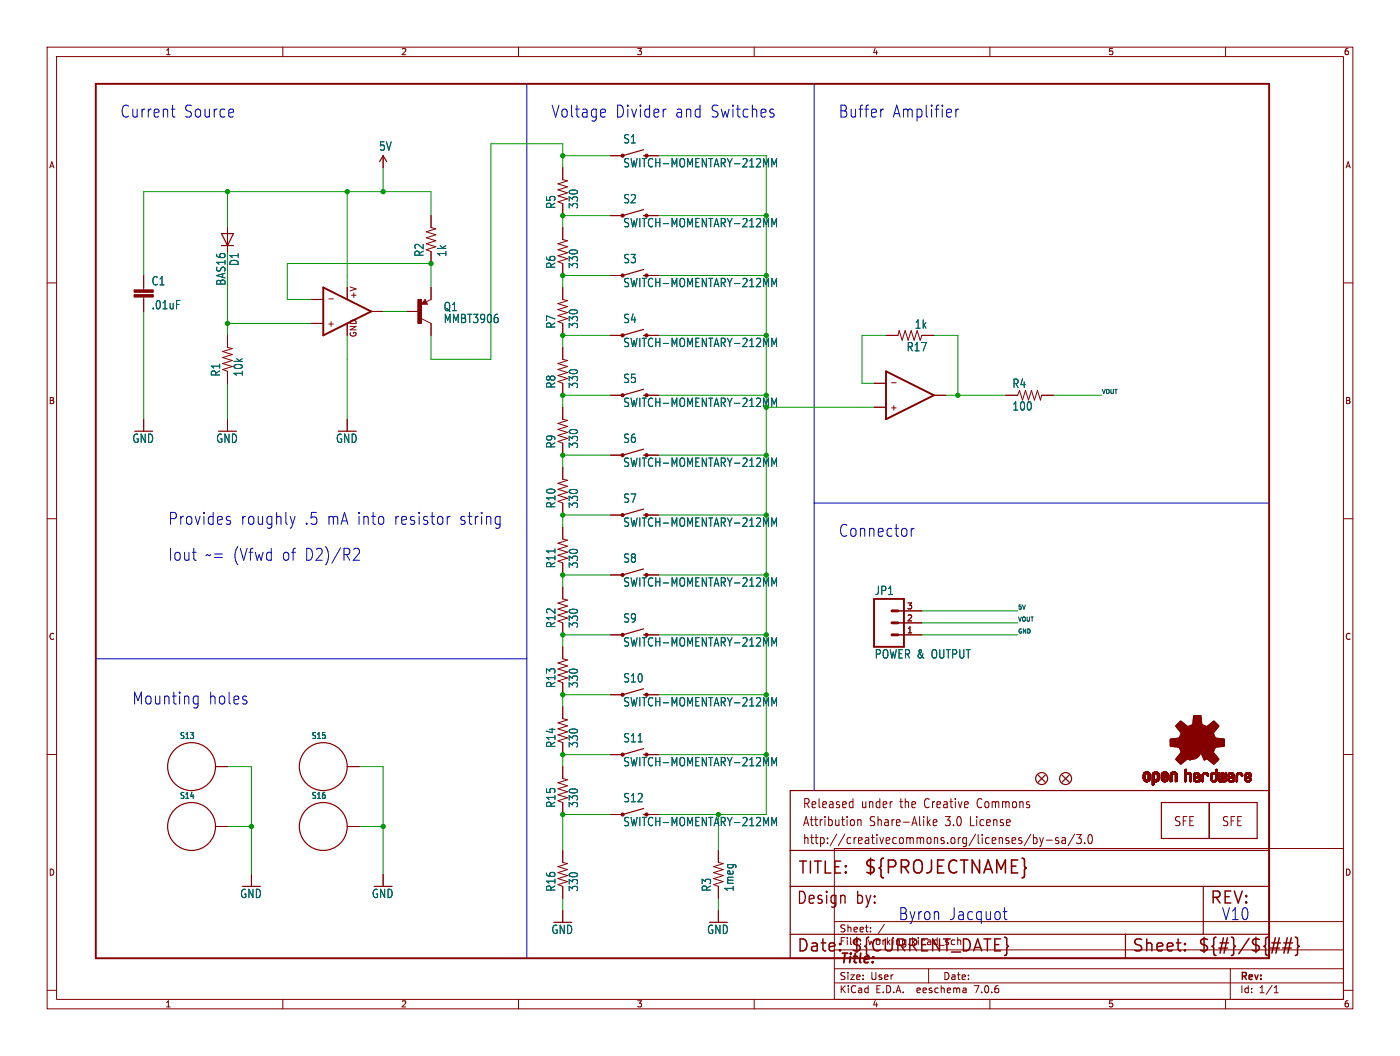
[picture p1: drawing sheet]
<svg xmlns="http://www.w3.org/2000/svg" width="297mm" height="224mm" viewBox="0 0 297 224" stroke-linecap="round" stroke-linejoin="round" font-family="sans-serif">
<defs><g id="words">
<text font-size="3.8" fill="#840000" x="183.1" y="185.7">${PROJECTNAME}</text>
<g font-size="3.5" fill="#0000c2">
<text x="25.4" y="25.2">Current</text>
<text x="38.9" y="25.2">Source</text>
<text x="116.8" y="25.2">Voltage</text>
<text x="130.4" y="25.2">Divider</text>
<text x="143.1" y="25.2">and</text>
<text x="150.6" y="25.2">Switches</text>
<text x="177.8" y="25.2">Buffer</text>
<text x="189.2" y="25.2">Amplifier</text>
<text x="35.6" y="111.5">Provides</text>
<text x="50.9" y="111.5">roughly</text>
<text x="64.5" y="111.5">.5 mA into</text>
<text x="83.5" y="111.5">resistor</text>
<text x="97.4" y="111.5">string</text>
<text x="35.6" y="119.1">Iout</text>
<text x="43.4" y="119.1">~= (Vfwd</text>
<text x="59.7" y="119.1">of D2)/R2</text>
<text x="177.8" y="114.1">Connector</text>
<text x="27.9" y="149.6">Mounting</text>
<text x="44.1" y="149.6">holes</text>
<text x="190.5" y="195.3">Byron</text>
<text x="201.2" y="195.3">Jacquot</text>
<text x="259.1" y="195.3">V10</text>
</g>
<g font-size="3.5" fill="#840000">
<text x="169.2" y="185.7">TITLE:</text>
<text x="168.9" y="192.1">Design</text>
<text x="181.6" y="192.1">by:</text>
<text x="256.5" y="192.1">REV:</text>
<text x="168.9" y="202.2">Date:</text>
<text x="180.3" y="202.2">${CURRENT_DATE}</text>
<text x="240" y="202.2">Sheet:</text>
<text x="254" y="202.2">${#}/${##}</text>
</g>
<text font-size="2.8" fill="#840000" x="178" y="204.8">Title:</text>
<g font-size="2.7" fill="#840000">
<text x="170.2" y="171.7">Released</text>
<text x="182.7" y="171.7">under</text>
<text x="191.1" y="171.7">the</text>
<text x="196.5" y="171.7">Creative</text>
<text x="208" y="171.7">Commons</text>
<text x="170.2" y="175.5">Attribution</text>
<text x="170.2" y="179.3">http://creativecommons.org/licenses/by-sa/3.0</text>
<text x="184.5" y="175.5">Share-Alike</text>
<text x="200.8" y="175.5">3.0</text>
<text x="206.2" y="175.5">License</text>
<text x="248.9" y="175.5">SFE</text>
<text x="259.1" y="175.5">SFE</text>
</g>
<g font-size="2.5" fill="#006464">
<text x="80.3" y="32.1">5V</text>
<text x="132.1" y="30.6">S1</text>
<text x="118" y="44.4" transform="rotate(-90 118 44.4)">R5</text>
<text x="122.8" y="44.4" transform="rotate(-90 122.8 44.4)">330</text>
<text x="132.1" y="43.3">S2</text>
<text x="50.8" y="56.5" transform="rotate(-90 50.8 56.5)">D1</text>
<text x="90.1" y="54.6" transform="rotate(-90 90.1 54.6)">R2</text>
<text x="94.9" y="54.6" transform="rotate(-90 94.9 54.6)">1k</text>
<text x="118" y="57.1" transform="rotate(-90 118 57.1)">R6</text>
<text x="122.8" y="57.1" transform="rotate(-90 122.8 57.1)">330</text>
<text x="132.1" y="56">S3</text>
<text x="32.1" y="60.7">C1</text>
<text x="32.1" y="65.8">.01uF</text>
<text x="48" y="60.7" transform="rotate(-90 48 60.7)">BAS16</text>
<text x="94" y="66.2">Q1</text>
<text x="94" y="68.7">MMBT3906</text>
<text x="118" y="69.8" transform="rotate(-90 118 69.8)">R7</text>
<text x="122.8" y="69.8" transform="rotate(-90 122.8 69.8)">330</text>
<text x="132.1" y="68.7">S4</text>
<text x="194" y="69.9">1k</text>
<text x="192.3" y="74.7">R17</text>
<text x="46.9" y="80" transform="rotate(-90 46.9 80)">R1</text>
<text x="51.7" y="80" transform="rotate(-90 51.7 80)">10k</text>
<text x="118" y="82.5" transform="rotate(-90 118 82.5)">R8</text>
<text x="122.8" y="82.5" transform="rotate(-90 122.8 82.5)">330</text>
<text x="132.1" y="81.4">S5</text>
<text x="214.7" y="82.5">R4</text>
<text x="214.7" y="87.3">100</text>
<text x="28" y="94.1">GND</text>
<text x="45.8" y="94.1">GND</text>
<text x="71.2" y="94.1">GND</text>
<text x="118" y="95.2" transform="rotate(-90 118 95.2)">R9</text>
<text x="122.8" y="95.2" transform="rotate(-90 122.8 95.2)">330</text>
<text x="132.1" y="94.1">S6</text>
<text x="118" y="107.9" transform="rotate(-90 118 107.9)">R10</text>
<text x="122.8" y="107.9" transform="rotate(-90 122.8 107.9)">330</text>
<text x="132.1" y="106.8">S7</text>
<text x="132.1" y="119.5">S8</text>
<text x="118" y="120.6" transform="rotate(-90 118 120.6)">R11</text>
<text x="122.8" y="120.6" transform="rotate(-90 122.8 120.6)">330</text>
<text x="185.5" y="126.4">JP1</text>
<text x="118" y="133.3" transform="rotate(-90 118 133.3)">R12</text>
<text x="122.8" y="133.3" transform="rotate(-90 122.8 133.3)">330</text>
<text x="132.1" y="132.2">S9</text>
<text x="185.5" y="139.8">POWER &amp;</text>
<text x="197.7" y="139.8">OUTPUT</text>
<text x="118" y="146" transform="rotate(-90 118 146)">R13</text>
<text x="122.8" y="146" transform="rotate(-90 122.8 146)">330</text>
<text x="132.1" y="144.9">S10</text>
<text x="118" y="158.7" transform="rotate(-90 118 158.7)">R14</text>
<text x="122.8" y="158.7" transform="rotate(-90 122.8 158.7)">330</text>
<text x="132.1" y="157.6">S11</text>
<text x="118" y="171.4" transform="rotate(-90 118 171.4)">R15</text>
<text x="122.8" y="171.4" transform="rotate(-90 122.8 171.4)">330</text>
<text x="132.1" y="170.3">S12</text>
<text x="50.9" y="190.6">GND</text>
<text x="78.8" y="190.6">GND</text>
<text x="118" y="189.2" transform="rotate(-90 118 189.2)">R16</text>
<text x="122.8" y="189.2" transform="rotate(-90 122.8 189.2)">330</text>
<text x="151" y="189.2" transform="rotate(-90 151 189.2)">R3</text>
<text x="155.8" y="189.2" transform="rotate(-90 155.8 189.2)">1meg</text>
<text x="116.9" y="198.3">GND</text>
<text x="149.9" y="198.3">GND</text>
</g>
<g font-size="2.5" fill="#840000">
<text x="132.1" y="35.7">SWITCH-MOMENTARY-212MM</text>
<text x="132.1" y="48.4">SWITCH-MOMENTARY-212MM</text>
<text x="132.1" y="61.1">SWITCH-MOMENTARY-212MM</text>
<text x="132.1" y="73.8">SWITCH-MOMENTARY-212MM</text>
<text x="132.1" y="99.2">SWITCH-MOMENTARY-212MM</text>
<text x="132.1" y="111.9">SWITCH-MOMENTARY-212MM</text>
<text x="132.1" y="124.6">SWITCH-MOMENTARY-212MM</text>
<text x="132.1" y="137.3">SWITCH-MOMENTARY-212MM</text>
<text x="132.1" y="150">SWITCH-MOMENTARY-212MM</text>
<text x="132.1" y="162.7">SWITCH-MOMENTARY-212MM</text>
<text x="132.1" y="175.4">SWITCH-MOMENTARY-212MM</text>
</g>
<text font-size="2.5" fill="#009600" x="132.1" y="86.5">SWITCH-MOMENTARY-212MM</text>
<g font-size="2.1" fill="#840000">
<text x="178" y="197.9">Sheet:</text>
<text x="178" y="200.6">File:</text>
<text x="184.1" y="200.6">working.kicad_sch</text>
<text x="178" y="208">Size:</text>
<text x="184.7" y="208">User</text>
<text x="200" y="208">Date:</text>
<text x="263" y="208.2">Rev:</text>
<text x="178" y="210.8">KiCad</text>
<text x="185.7" y="210.8">E.D.A.</text>
<text x="194.6" y="210.8">eeschema</text>
<text x="207" y="210.8">7.0.6</text>
<text x="263" y="210.8">Id:</text>
<text x="267.1" y="210.8">1/1</text>
</g>
<g font-size="1.8" fill="#840000">
<text x="35" y="11.9">1</text>
<text x="85" y="11.9">2</text>
<text x="135" y="11.9">3</text>
<text x="185" y="11.9">4</text>
<text x="235" y="11.9">5</text>
<text x="285" y="11.9">6</text>
<text x="10.3" y="35.9">A</text>
<text x="285.3" y="35.9">A</text>
<text x="75.8" y="63.5" transform="rotate(-90 75.8 63.5)">+V</text>
<text x="69.3" y="69.5">+</text>
<text x="75.8" y="71.6" transform="rotate(-90 75.8 71.6)">GND</text>
<text x="10.3" y="85.9">B</text>
<text x="188.7" y="87.3">+</text>
<text x="285.3" y="85.9">B</text>
<text x="10.3" y="135.9">C</text>
<text x="285.3" y="135.9">C</text>
<text x="10.3" y="185.9">D</text>
<text x="285.3" y="185.9">D</text>
<text x="35" y="213.8">1</text>
<text x="85" y="213.8">2</text>
<text x="135" y="213.8">3</text>
<text x="185" y="213.8">4</text>
<text x="235" y="213.8">5</text>
<text x="285" y="213.8">6</text>
</g>
<g font-size="1.8" fill="#a90000">
<text x="192.3" y="131.8">2</text>
<text x="192.3" y="129.3">3</text>
<text x="192.3" y="134.4">1</text>
</g>
<g font-size="1.8" fill="#006464">
<text x="38.1" y="156.9">S13</text>
<text x="66" y="156.9">S15</text>
<text x="38.1" y="169.6">S14</text>
<text x="66" y="169.6">S16</text>
</g>
<g font-size="1.2" fill="#0f0f0f">
<text x="233.7" y="83.6">VOUT</text>
<text x="215.9" y="129.3">5V</text>
<text x="215.9" y="131.8">VOUT</text>
<text x="215.9" y="134.4">GND</text>
</g>
</g></defs>
<g fill="none" stroke="#840000" stroke-width=".21">
<path d="M10 10h277v203.9h-277zM12 12h273v199.9h-273zM60 10v2M110 10v2M160 10v2M210 10v2M260 10v2M81.3 33v2.6M119.4 35.6v2.5l1 .3-2 .6 2 .6-2 .7 2 .6-2 .6 2 .7-2 .6 1 .4v2.5M129.5 33h2.6M10 60h2M30.5 58.4v3.1"/>
<path d="M48.3 48.3v5M91.4 45.7v2.6l1.1 .2-2.1 .6 2.1 .7-2.1 .6 2.1 .7-2.1 .6 2.1 .6-2.1 .7 1 .3v2.6M119.4 48.3v2.5l1 .3-2 .6 2 .6-2 .7 2 .6-2 .6 2 .7-2 .6 1 .4v2.5M129.5 58.4h2.6M129.5 45.7h2.6M285 60h2M30.5 63v3M48.3 71.1v2.6l1 .2-2.1 .6 2.1 .7-2.1 .6 2.1 .7-2.1 .6 2.1 .6-2.1 .7 1.1 .3v2.6M66 63.5h2.6M66 68.6h2.6M69.8 63.4h.9M73.7 61v2.5"/>
<path d="M73.7 68.6v2.5M78.7 66h2.6M86.4 66h2.5M89.4 67.6l2 1v2.5M89.7 64.3l.1 .1M89.8 64.2l.1 .2M89.9 64l.2 .4M90 63.9l.3 .5M90.1 63.7l.4 .7M90.2 63.5l.5 1h-1.3zM91.4 61v2.5l-2 1M119.4 61v2.5l1 .3-2 .6 2 .6-2 .7 2 .6-2 .6 2 .7-2 .6 1 .4v2.5"/>
<path d="M119.4 73.7v2.5l1 .3-2 .6 2 .6-2 .7 2 .6-2 .6 2 .7-2 .6 1 .4v2.5M129.5 71.1h2.6M188 71.1h2.5l.3-1 .6 2 .6-2 .7 2 .6-2 .6 2 .7-2 .6 2 .4-1h2.5M30.5 88.9v2.5M48.3 88.9v2.5M73.7 88.9v2.5M119.4 86.4v2.5l1 .3-2 .6 2 .6-2 .7 2 .6-2 .6 2 .7-2 .6 1 .4v2.5M119.4 99.1v2.5l1 .3-2 .6 2 .6-2 .7 2 .6-2 .6 2 .7-2 .6 1 .4v2.5M129.5 96.5h2.6M129.5 83.8h2.6M185.4 86.4h2.6M185.4 81.3h2.6"/>
<path d="M189.1 81.2h1M198.1 83.8h2.6M213.4 83.8h2.5l.4-1 .6 2 .7-2 .6 2 .6-2 .7 2 .6-2 .6 2 .3-1h2.5M10 110h2M119.4 111.8v2.5l1 .3-2 .6 2 .6-2 .7 2 .6-2 .6 2 .7-2 .6 1 .4v2.5M129.5 109.2h2.6M285 110h2M119.4 124.5v2.5l1 .3-2 .6 2 .6-2 .7 2 .6-2 .6 2 .7-2 .6 1 .4v2.5M119.4 137.2v2.5l1 .3-2 .6 2 .6-2 .7 2 .6-2 .6 2 .7-2 .6 1 .4v2.5M129.5 121.9h2.6M129.5 134.6h2.6M190.5 134.6h5.1"/>
<path d="M190.5 132.1h5.1M190.5 129.5h5.1M10 160h2M119.4 149.9v2.5l1 .3-2 .6 2 .6-2 .7 2 .6-2 .6 2 .7-2 .6 1 .4v2.5M129.5 147.3h2.6M285 160h2M45.7 162.6h2.6M45.7 175.3h2.6M73.7 162.6h2.5M73.7 175.3h2.5M119.4 162.6v2.5l1 .3-2 .6 2 .6-2 .7 2 .6-2 .6 2 .7-2 .6 1 .4v2.5M129.5 160h2.6"/>
<path d="M129.5 172.7h2.6M177 179.9h108v32h-108zM180.5 170l.4 .1M180.9 169.3v2M180.9 171.2l-.4 .1M181.2 174v.9M182 173.8v1.3M182 174l.2-.2 .4 .1 .1 1.2M196.9 174.4l.5 .7M197.4 173.8l-.7 .7M198 174.4l.8-.1-.1-.4-.5-.1-.2 .3 .1 .9h.6M218.7 176.9l-1.4 2.5"/>
<path d="M219.2 177v1.9M219.2 177.7l.5-.1 .3 .4-.1 .8h-.7M220.6 177.6l.4 1.3M221 178.9l-.4 .6M221.3 177.6l-.3 1.3M222 178.2h1.2M224.5 177.7l-.3-.1-.3 .3 .1 .3 .5 .1v.5h-.6M225.3 177.7h.7v1.2M226 178.1l-.5 .1a.4 .4 0 0 0-.3 .3 .4 .4 0 0 0 .3 .4l.5-.1M228 176.9l-1.4 2.5M228.4 177h1l-.6 .7 .5 .2v.8l-.2 .2h-.5l-.2-.2M230.1 178.7v.2"/>
<path d="M231 177.1l.3-.1a1.34 1.34 0 0 1 0 1.9h-.1a1.44 1.44 0 0 1-.2-1.8zM53.3 185.4v2.6M81.3 185.4v2.6M119.4 180.3v2.6l1 .2-2 .7 2 .6-2 .6 2 .7-2 .6 2 .6-2 .7 1 .4v2.5M119.4 193v2.6M152.4 180.3v2.6l1 .2-2 .7 2 .6-2 .6 2 .7-2 .6 2 .6-2 .7 1 .4v2.5M152.4 193v2.6M177 195.4h108M184.7 197.5v.1M184.7 196.7v.1M187.6 196l-1.3 2M10 210h2"/>
<path d="M60 211.9v2M110 211.9v2M160 211.9v2M177 208.4h108M177 205.4h108M177 201.4h108M197 205.4v3M204.9 209.6l.1 .9M205 210.4l-.2 .1M205 209.9h-.2M210 211.9v2M260 211.9v2"/>
<path d="M261 205.4v6.5M270.3 210.5h.9M270.3 209.4l.4-.4v1.5M285 210h2"/>
</g>
<g fill="#840000" stroke="#840000" stroke-width=".21">
<path d="M88.6 63.5h.8v5.1h-.8z"/>
<path d="M242.5 165.1h.4z"/>
<path d="M242.5 165l.4 .1z"/>
<path d="M242.5 165h.4z"/>
<path d="M242.5 164.9l.4 .1z"/>
<path d="M242.5 164.9h.4z"/>
<path d="M242.5 164.8l.4 .1z"/>
<path d="M242.5 164.8h.4z"/>
<path d="M242.5 164.7l.4 .1z"/>
<path d="M242.5 164.7h.4z"/>
<path d="M242.5 164.6l.4 .1z"/>
<path d="M242.5 164.6h.4z"/>
<path d="M242.5 164.5l.4 .1z"/>
<path d="M242.5 164.5h.4z"/>
<path d="M242.5 164.4l.4 .1z"/>
<path d="M242.5 164.4h.4z"/>
<path d="M242.5 164.3l.4 .1z"/>
<path d="M242.6 165.2h.4z"/>
<path d="M242.6 165.1l.3 .1z"/>
<path d="M242.6 165.1h.3z"/>
<path d="M242.6 164.3h.3z"/>
<path d="M242.6 164.3h.4z"/>
<path d="M242.6 165.3h.4z"/>
<path d="M242.6 165.2l.4 .1z"/>
<path d="M242.6 164.2l.4 .1z"/>
<path d="M242.6 164.2h.4z"/>
<path d="M242.6 165.3h.5z"/>
<path d="M242.6 164.1l.4 .1z"/>
<path d="M242.6 164.1h.5z"/>
<path d="M242.6 165.4h.5z"/>
<path d="M242.6 165.3l.5 .1z"/>
<path d="M242.6 165.4h.6z"/>
<path d="M242.6 164.1h.6z"/>
<path d="M242.6 165.4h1.3z"/>
<path d="M242.6 164l1.3 .1z"/>
<path d="M242.6 164h1.3z"/>
<path d="M242.7 165.5h1.2z"/>
<path d="M242.7 165.4l1.2 .1z"/>
<path d="M242.7 164h1.2z"/>
<path d="M242.7 163.9l1.1 .1z"/>
<path d="M242.7 165.5h1.1z"/>
<path d="M242.7 163.9h1.1z"/>
<path d="M242.7 165.5l1.1 .1z"/>
<path d="M242.7 165.6h1.1z"/>
<path d="M242.8 165.6h1z"/>
<path d="M242.8 163.9h1z"/>
<path d="M242.8 163.8l1 .1z"/>
<path d="M242.8 163.8h1z"/>
<path d="M242.8 165.6h.9z"/>
<path d="M242.8 163.8h.9z"/>
<path d="M242.8 165.6l.9 .1z"/>
<path d="M242.8 165.7h.9z"/>
<path d="M242.9 163.8h.8z"/>
<path d="M242.9 165.7h.8z"/>
<path d="M242.9 165.7h.7z"/>
<path d="M242.9 163.7l.7 .1z"/>
<path d="M242.9 163.7h.7z"/>
<path d="M243 165.7h.6z"/>
<path d="M243 163.7h.6z"/>
<path d="M243 165.7l.5 .1z"/>
<path d="M243 163.7h.5z"/>
<path d="M243.1 165.8h.4z"/>
<path d="M243.1 163.7h.4z"/>
<path d="M243.1 165.8h.3z"/>
<path d="M243.1 163.7h.3z"/>
<path d="M243.2 165.8h.2z"/>
<path d="M243.2 163.7h.2z"/>
<path d="M243.3 164.1h.6z"/>
<path d="M243.4 165.4h.5z"/>
<path d="M243.4 164.1h.5z"/>
<path d="M243.4 165.3l.5 .1z"/>
<path d="M243.5 165.3h.5z"/>
<path d="M243.5 164.1h.4z"/>
<path d="M243.5 164.1h.5z"/>
<path d="M243.5 164.1l.5 .1z"/>
<path d="M243.5 164.2h.5z"/>
<path d="M243.6 165.2l.4 .1z"/>
<path d="M243.6 164.2h.4z"/>
<path d="M243.6 165.2h.4z"/>
<path d="M243.6 164.3h.4z"/>
<path d="M243.6 164.2l.4 .1z"/>
<path d="M243.6 165.1l.4 .1z"/>
<path d="M243.6 165.1h.4z"/>
<path d="M243.6 165l.4 .1z"/>
<path d="M243.6 165h.4z"/>
<path d="M243.6 164.9l.4 .1z"/>
<path d="M243.6 164.9h.4z"/>
<path d="M243.6 164.8l.4 .1z"/>
<path d="M243.6 164.8h.4z"/>
<path d="M243.6 164.7l.4 .1z"/>
<path d="M243.6 164.7h.4z"/>
<path d="M243.6 164.6l.4 .1z"/>
<path d="M243.6 164.6h.4z"/>
<path d="M243.6 164.5l.4 .1z"/>
<path d="M243.6 164.5h.4z"/>
<path d="M243.6 164.4l.4 .1z"/>
<path d="M243.6 164.4h.4z"/>
<path d="M243.6 164.3l.4 .1z"/>
<path d="M244.5 166.4h.2z"/>
<path d="M244.5 166.4h.3z"/>
<path d="M244.5 166.3l.3 .1z"/>
<path d="M244.5 166.3h.3z"/>
<path d="M244.5 166.2l.3 .1z"/>
<path d="M244.5 166.2h.3z"/>
<path d="M244.5 166.1l.3 .1z"/>
<path d="M244.5 166.1h.3z"/>
<path d="M244.5 166l.3 .1z"/>
<path d="M244.5 166h.3z"/>
<path d="M244.5 165.9l.3 .1z"/>
<path d="M244.5 165.9h.3z"/>
<path d="M244.5 165.8l.3 .1z"/>
<path d="M244.5 165.8h.3z"/>
<path d="M244.5 165.8h.4z"/>
<path d="M244.5 165.7l.4 .1z"/>
<path d="M244.5 165.7h1z"/>
<path d="M244.5 165.7h1.1z"/>
<path d="M244.5 165.6l1.1 .1z"/>
<path d="M244.5 165.6h1.2z"/>
<path d="M244.5 165.5l1.3 .1z"/>
<path d="M244.5 165.5h1.3z"/>
<path d="M244.5 165.4l1.3 .1z"/>
<path d="M244.5 165.4h1.3z"/>
<path d="M244.5 165.4h.6z"/>
<path d="M244.5 165.4h.5z"/>
<path d="M244.5 165.3l.5 .1z"/>
<path d="M244.5 165.3h.5z"/>
<path d="M244.5 165.3h.4z"/>
<path d="M244.5 165.2l.4 .1z"/>
<path d="M244.5 165.2h.4z"/>
<path d="M244.5 165.2h.3z"/>
<path d="M244.5 165.1l.3 .1z"/>
<path d="M244.5 165.1h.3z"/>
<path d="M244.5 165l.3 .1z"/>
<path d="M244.5 165h.3z"/>
<path d="M244.5 164.9l.3 .1z"/>
<path d="M244.5 164.9h.3z"/>
<path d="M244.5 164.8l.3 .1z"/>
<path d="M244.5 164.8h.3z"/>
<path d="M244.5 164.7l.3 .1z"/>
<path d="M244.5 164.7h.3z"/>
<path d="M244.5 164.6l.3 .1z"/>
<path d="M244.5 164.6h.3z"/>
<path d="M244.5 164.5l.3 .1z"/>
<path d="M244.5 164.5h.3z"/>
<path d="M244.5 164.4l.3 .1z"/>
<path d="M244.5 164.4h.3z"/>
<path d="M244.5 164.3l.3 .1z"/>
<path d="M244.5 164.3h.3z"/>
<path d="M244.5 164.3h.4z"/>
<path d="M244.5 164.2l.4 .1z"/>
<path d="M244.5 166.5h.1z"/>
<path d="M244.5 166.4l.1 .1z"/>
<path d="M244.5 164.2h.4z"/>
<path d="M244.5 164.1l.5 .1z"/>
<path d="M244.5 164.1h.5z"/>
<path d="M244.5 164.1h.6z"/>
<path d="M244.5 164l1.3 .1z"/>
<path d="M244.5 164h1.3z"/>
<path d="M244.6 164h1.2z"/>
<path d="M244.6 163.9l1.2 .1z"/>
<path d="M244.6 163.9h1.2z"/>
<path d="M244.6 163.9h1.1z"/>
<path d="M244.7 163.9h1z"/>
<path d="M244.7 163.8l1 .1z"/>
<path d="M244.7 163.8h1z"/>
<path d="M244.7 163.8h.9z"/>
<path d="M244.8 163.8h.8z"/>
<path d="M244.8 163.7l.7 .1z"/>
<path d="M244.8 163.7h.7z"/>
<path d="M244.9 163.7h.6z"/>
<path d="M244.9 165.7l.5 .1z"/>
<path d="M244.9 163.7h.5z"/>
<path d="M245 165.8h.4z"/>
<path d="M245 163.7h.4z"/>
<path d="M245 163.7h.3z"/>
<path d="M245.1 165.8h.2z"/>
<path d="M245.1 163.7h.2z"/>
<path d="M245.2 164.1h.6z"/>
<path d="M245.3 165.4h.5z"/>
<path d="M245.3 165.4h.6z"/>
<path d="M245.3 164.1h.6z"/>
<path d="M245.4 165.3l.5 .1z"/>
<path d="M245.4 164.1h.5z"/>
<path d="M245.4 165.3h.5z"/>
<path d="M245.4 164.1l.5 .1z"/>
<path d="M245.4 164.2h.5z"/>
<path d="M245.5 165.3h.4z"/>
<path d="M245.5 165.2l.4 .1z"/>
<path d="M245.5 164.2h.4z"/>
<path d="M245.5 165.2h.4z"/>
<path d="M245.5 164.3h.4z"/>
<path d="M245.5 164.2l.4 .1z"/>
<path d="M245.5 165.1l.4 .1z"/>
<path d="M245.5 165.1h.4z"/>
<path d="M245.5 164.4h.4z"/>
<path d="M245.5 164.3l.4 .1z"/>
<path d="M245.5 165l.4 .1z"/>
<path d="M245.5 165h.4z"/>
<path d="M245.5 164.9l.4 .1z"/>
<path d="M245.5 164.9h.4z"/>
<path d="M245.5 164.8l.4 .1z"/>
<path d="M245.5 164.8h.4z"/>
<path d="M245.5 164.7l.4 .1z"/>
<path d="M245.5 164.7h.4z"/>
<path d="M245.5 164.6l.4 .1z"/>
<path d="M245.5 164.6h.4z"/>
<path d="M245.5 164.5l.4 .1z"/>
<path d="M245.5 164.5h.4z"/>
<path d="M245.5 164.4l.4 .1z"/>
<path d="M246.4 165.2h.4z"/>
<path d="M246.4 165.1l.4 .1z"/>
<path d="M246.4 165.1h.4z"/>
<path d="M246.4 165l.4 .1z"/>
<path d="M246.4 165h.5z"/>
<path d="M246.4 165h.6z"/>
<path d="M246.4 164.9l.7 .1z"/>
<path d="M246.4 164.9h.7z"/>
<path d="M246.4 164.9h.8z"/>
<path d="M246.4 164.9h.9z"/>
<path d="M246.4 164.8l.9 .1z"/>
<path d="M246.4 164.8h.9z"/>
<path d="M246.4 164.8h1z"/>
<path d="M246.4 164.8h1.1z"/>
<path d="M246.4 164.7l1.1 .1z"/>
<path d="M246.4 164.7h1.1z"/>
<path d="M246.4 164.7h1.2z"/>
<path d="M246.4 164.7h1.3z"/>
<path d="M246.4 164.6l1.3 .1z"/>
<path d="M246.4 164.6h1.3z"/>
<path d="M246.4 164.6h1.4z"/>
<path d="M246.4 164.6h.4z"/>
<path d="M246.4 164.6h.3z"/>
<path d="M246.4 164.5l.3 .1z"/>
<path d="M246.4 164.5h.3z"/>
<path d="M246.4 164.4l.3 .1z"/>
<path d="M246.4 164.4h.3z"/>
<path d="M246.4 164.4h.4z"/>
<path d="M246.4 164.3l.4 .1z"/>
<path d="M246.4 164.3h.4z"/>
<path d="M246.4 164.2l.4 .1z"/>
<path d="M246.4 165.3h.5z"/>
<path d="M246.4 165.3h.4z"/>
<path d="M246.4 165.2l.4 .1z"/>
<path d="M246.4 164.2h.4z"/>
<path d="M246.4 164.2h.5z"/>
<path d="M246.4 164.1l.5 .1z"/>
<path d="M246.4 164.1h.5z"/>
<path d="M246.4 165.3l.5 .1z"/>
<path d="M246.4 165.4h.6z"/>
<path d="M246.4 164.1h.6z"/>
<path d="M246.4 165.4h1.3z"/>
<path d="M246.5 165.4h1.2z"/>
<path d="M246.5 164l1.2 .1z"/>
<path d="M246.5 164h1.2z"/>
<path d="M246.5 165.5h1.2z"/>
<path d="M246.5 165.4l1.2 .1z"/>
<path d="M246.5 165.5h1.1z"/>
<path d="M246.5 163.9l1.2 .1z"/>
<path d="M246.5 165.5l1.1 .1z"/>
<path d="M246.5 163.9h1.2z"/>
<path d="M246.6 165.6h1z"/>
<path d="M246.6 163.9h1z"/>
<path d="M246.6 163.8l1 .1z"/>
<path d="M246.6 163.8h1z"/>
<path d="M246.6 165.6l.9 .1z"/>
<path d="M246.7 163.8h.9z"/>
<path d="M246.7 165.7h.8z"/>
<path d="M246.7 163.8h.8z"/>
<path d="M246.7 163.7l.8 .1z"/>
<path d="M246.7 163.7h.7z"/>
<path d="M246.8 165.7h.6z"/>
<path d="M246.8 163.7h.6z"/>
<path d="M246.8 165.7l.6 .1z"/>
<path d="M246.8 164.6h1z"/>
<path d="M246.9 164.6h.9z"/>
<path d="M246.9 163.7h.4z"/>
<path d="M246.9 165.8h.4z"/>
<path d="M246.9 165.8h.3z"/>
<path d="M247 165.8h.2z"/>
<path d="M247 164.6h.8z"/>
<path d="M247 163.7h.2z"/>
<path d="M247 164.5l.8 .1z"/>
<path d="M247 164.5h.8z"/>
<path d="M247.1 164.5h.7z"/>
<path d="M247.2 164.5h.6z"/>
<path d="M247.2 164.1h.5z"/>
<path d="M247.2 165.4h.5z"/>
<path d="M247.2 164.1h.6z"/>
<path d="M247.2 164.4l.6 .1z"/>
<path d="M247.2 164.4h.6z"/>
<path d="M247.3 165.3l.5 .1z"/>
<path d="M247.3 164.4h.5z"/>
<path d="M247.3 164.1h.5z"/>
<path d="M247.3 165.3h.5z"/>
<path d="M247.3 164.1l.5 .1z"/>
<path d="M247.3 164.2h.5z"/>
<path d="M247.4 165.3h.4z"/>
<path d="M247.4 164.2h.4z"/>
<path d="M247.4 164.4h.4z"/>
<path d="M247.4 165.2l.4 .1z"/>
<path d="M247.4 165.2h.4z"/>
<path d="M247.4 164.3l.4 .1z"/>
<path d="M247.4 164.3h.4z"/>
<path d="M247.4 164.2l.4 .1z"/>
<path d="M247.4 165.1l.4 .1z"/>
<path d="M247.4 165.1h.4z"/>
<path d="M247.5 165.1h.3z"/>
<path d="M247.5 165l.3 .1z"/>
<path d="M247.5 165h.3z"/>
<path d="M247.6 164.9l.2 .1z"/>
<path d="M247.6 164.9h.2z"/>
<path d="M248.3 165.7h.2z"/>
<path d="M248.3 165.7h.3z"/>
<path d="M248.3 165.6l.3 .1z"/>
<path d="M248.3 165.6h.3z"/>
<path d="M248.3 165.6h.4z"/>
<path d="M248.3 165.5l.4 .1z"/>
<path d="M248.3 165.5h.4z"/>
<path d="M248.3 165.4l.4 .1z"/>
<path d="M248.3 165.4h.4z"/>
<path d="M248.3 165.3l.4 .1z"/>
<path d="M248.3 165.3h.4z"/>
<path d="M248.3 165.2l.4 .1z"/>
<path d="M248.3 165.2h.4z"/>
<path d="M248.3 165.1l.4 .1z"/>
<path d="M248.3 165.1h.4z"/>
<path d="M248.3 165l.4 .1z"/>
<path d="M248.3 165h.4z"/>
<path d="M248.3 164.9l.4 .1z"/>
<path d="M248.3 164.9h.4z"/>
<path d="M248.3 164.8l.4 .1z"/>
<path d="M248.3 164.8h.4z"/>
<path d="M248.3 164.7l.4 .1z"/>
<path d="M248.3 164.7h.4z"/>
<path d="M248.3 164.6l.4 .1z"/>
<path d="M248.3 164.6h.4z"/>
<path d="M248.3 164.5l.4 .1z"/>
<path d="M248.3 164.5h.4z"/>
<path d="M248.3 164.4l.4 .1z"/>
<path d="M248.3 164.4h.4z"/>
<path d="M248.3 164.3l.4 .1z"/>
<path d="M248.3 164.3h.4z"/>
<path d="M248.3 164.2l.4 .1z"/>
<path d="M248.3 165.7l.1 .1z"/>
<path d="M248.3 164.2h.4z"/>
<path d="M248.3 164.2h.5z"/>
<path d="M248.3 164.1l.5 .1z"/>
<path d="M248.3 164.1h.5z"/>
<path d="M248.3 164.1h.6z"/>
<path d="M248.4 164.1h.6z"/>
<path d="M248.4 164l1.3 .1z"/>
<path d="M248.4 164h1.3z"/>
<path d="M248.4 164h1.2z"/>
<path d="M248.4 163.9l1.2 .1z"/>
<path d="M248.4 163.9h1.2z"/>
<path d="M248.5 163.9h1.1z"/>
<path d="M248.5 163.9h1z"/>
<path d="M248.5 163.8l1 .1z"/>
<path d="M248.5 163.8h1z"/>
<path d="M248.6 163.8h.8z"/>
<path d="M248.6 163.7l.8 .1z"/>
<path d="M248.7 163.7h.6z"/>
<path d="M248.8 163.7h.4z"/>
<path d="M248.9 163.7h.3z"/>
<path d="M248.9 163.7h.2z"/>
<path d="M249.1 164.1h.6z"/>
<path d="M249.2 164.1h.5z"/>
<path d="M249.2 164.1l.5 .1z"/>
<path d="M249.3 164.2h.4z"/>
<path d="M249.3 164.2l.4 .1z"/>
<path d="M249.3 164.3h.4z"/>
<path d="M249.3 165.7h.3z"/>
<path d="M249.3 165.7h.4z"/>
<path d="M249.3 165.6l.4 .1z"/>
<path d="M249.3 165.6h.4z"/>
<path d="M249.3 165.6h.5z"/>
<path d="M249.3 165.5l.5 .1z"/>
<path d="M249.3 165.5h.5z"/>
<path d="M249.3 165.4l.5 .1z"/>
<path d="M249.3 165.4h.5z"/>
<path d="M249.3 165.3l.5 .1z"/>
<path d="M249.3 165.3h.5z"/>
<path d="M249.3 165.2l.5 .1z"/>
<path d="M249.3 165.2h.5z"/>
<path d="M249.3 165.1l.5 .1z"/>
<path d="M249.3 165.1h.5z"/>
<path d="M249.3 165l.5 .1z"/>
<path d="M249.3 165h.5z"/>
<path d="M249.3 164.9l.5 .1z"/>
<path d="M249.3 164.9h.5z"/>
<path d="M249.3 164.8l.5 .1z"/>
<path d="M249.3 164.8h.5z"/>
<path d="M249.3 164.7l.5 .1z"/>
<path d="M249.3 164.7h.5z"/>
<path d="M249.3 164.6l.5 .1z"/>
<path d="M249.3 164.6h.5z"/>
<path d="M249.3 164.5l.5 .1z"/>
<path d="M249.3 164.5h.5z"/>
<path d="M249.3 164.4l.5 .1z"/>
<path d="M249.3 164.4h.5z"/>
<path d="M249.3 164.3l.5 .1z"/>
<path d="M249.3 164.3h.5z"/>
<path d="M249.4 165.7h.2z"/>
<path d="M249.4 165.7l.1 .1z"/>
<path d="M251.4 165.8h.1z"/>
<path d="M251.4 165.7l.2 .1z"/>
<path d="M251.4 163.3h.3z"/>
<path d="M251.4 165.7h.2z"/>
<path d="M251.4 165.7h.3z"/>
<path d="M251.4 165.6l.3 .1z"/>
<path d="M251.4 165.6h.3z"/>
<path d="M251.4 165.5l.3 .1z"/>
<path d="M251.4 165.5h.3z"/>
<path d="M251.4 165.4l.3 .1z"/>
<path d="M251.4 165.4h.3z"/>
<path d="M251.4 165.3l.3 .1z"/>
<path d="M251.4 165.3h.3z"/>
<path d="M251.4 165.2l.3 .1z"/>
<path d="M251.4 165.2h.3z"/>
<path d="M251.4 165.1l.3 .1z"/>
<path d="M251.4 165.1h.3z"/>
<path d="M251.4 165l.3 .1z"/>
<path d="M251.4 165h.3z"/>
<path d="M251.4 164.9l.3 .1z"/>
<path d="M251.4 164.9h.3z"/>
<path d="M251.4 164.8l.3 .1z"/>
<path d="M251.4 164.8h.3z"/>
<path d="M251.4 164.7l.3 .1z"/>
<path d="M251.4 164.7h.3z"/>
<path d="M251.4 164.6l.3 .1z"/>
<path d="M251.4 164.6h.3z"/>
<path d="M251.4 164.5l.3 .1z"/>
<path d="M251.4 164.5h.3z"/>
<path d="M251.4 164.4l.3 .1z"/>
<path d="M251.4 164.4h.3z"/>
<path d="M251.4 164.3l.3 .1z"/>
<path d="M251.4 164.3h.3z"/>
<path d="M251.4 164.3h.4z"/>
<path d="M251.4 164.2l.4 .1z"/>
<path d="M251.4 164.2h.4z"/>
<path d="M251.4 164.2h.5z"/>
<path d="M251.4 164.1l.5 .1z"/>
<path d="M251.4 164.1h.5z"/>
<path d="M251.4 164.1h.6z"/>
<path d="M251.4 164.1h1.2z"/>
<path d="M251.4 164l1.2 .1z"/>
<path d="M251.4 164h1.2z"/>
<path d="M251.4 164h1.1z"/>
<path d="M251.4 163.9l1.1 .1z"/>
<path d="M251.4 163.9h1.1z"/>
<path d="M251.4 163.9h1z"/>
<path d="M251.4 163.9h.3z"/>
<path d="M251.4 163.8l.3 .1z"/>
<path d="M251.4 163.8h.3z"/>
<path d="M251.4 163.7l.3 .1z"/>
<path d="M251.4 163.7h.3z"/>
<path d="M251.4 163.6l.3 .1z"/>
<path d="M251.4 163.6h.3z"/>
<path d="M251.4 163.5l.3 .1z"/>
<path d="M251.4 163.5h.3z"/>
<path d="M251.4 163.4l.3 .1z"/>
<path d="M251.4 163.4h.3z"/>
<path d="M251.4 163.3l.3 .1z"/>
<path d="M251.4 163.2l.3 .1z"/>
<path d="M251.4 163.2h.3z"/>
<path d="M251.5 163.2h.2z"/>
<path d="M251.5 163.1l.2 .1z"/>
<path d="M251.8 163.9h.6z"/>
<path d="M251.8 163.8l.6 .1z"/>
<path d="M251.8 163.8h.5z"/>
<path d="M251.9 163.8h.4z"/>
<path d="M252.1 164.1h.5z"/>
<path d="M252.2 164.1h.4z"/>
<path d="M252.3 164.1h.4z"/>
<path d="M252.3 164.1l.4 .1z"/>
<path d="M252.3 164.2h.4z"/>
<path d="M252.4 164.2h.3z"/>
<path d="M252.4 164.3h.3z"/>
<path d="M252.4 164.2l.3 .1z"/>
<path d="M252.5 164.4h.2z"/>
<path d="M252.5 164.3l.2 .1z"/>
<path d="M252.5 164.5h.2z"/>
<path d="M252.5 164.4l.2 .1z"/>
<path d="M252.5 165.8h.1z"/>
<path d="M252.5 165.7l.2 .1z"/>
<path d="M252.5 165.7h.2z"/>
<path d="M252.5 165.6l.2 .1z"/>
<path d="M252.5 165.6h.2z"/>
<path d="M252.5 165.5l.2 .1z"/>
<path d="M252.5 165.5h.2z"/>
<path d="M252.5 165.4l.2 .1z"/>
<path d="M252.5 165.4h.2z"/>
<path d="M252.5 165.3l.2 .1z"/>
<path d="M252.5 165.3h.2z"/>
<path d="M252.5 165.2l.2 .1z"/>
<path d="M252.5 165.2h.2z"/>
<path d="M252.5 165.1l.2 .1z"/>
<path d="M252.5 165.1h.2z"/>
<path d="M252.5 165l.2 .1z"/>
<path d="M252.5 165h.2z"/>
<path d="M252.5 164.9l.2 .1z"/>
<path d="M252.5 164.9h.2z"/>
<path d="M252.5 164.8l.2 .1z"/>
<path d="M252.5 164.8h.2z"/>
<path d="M252.5 164.7l.2 .1z"/>
<path d="M252.5 164.7h.2z"/>
<path d="M252.5 164.6l.2 .1z"/>
<path d="M252.5 164.6h.2z"/>
<path d="M252.5 164.5l.2 .1z"/>
<path d="M253.2 165.4h.3z"/>
<path d="M253.2 165.3l.3 .1z"/>
<path d="M253.2 165.3h.3z"/>
<path d="M253.2 165.2l.3 .1z"/>
<path d="M253.2 165.2h.3z"/>
<path d="M253.2 164.6h.2z"/>
<path d="M253.2 164.5l.2 .1z"/>
<path d="M253.2 164.5h.2z"/>
<path d="M253.2 164.5h.3z"/>
<path d="M253.2 164.4l.3 .1z"/>
<path d="M253.2 164.4h.3z"/>
<path d="M253.2 165.4h.4z"/>
<path d="M253.2 165.1l.4 .1z"/>
<path d="M253.2 165.1h.4z"/>
<path d="M253.2 164.6h.1z"/>
<path d="M253.2 165.5h.4z"/>
<path d="M253.2 165.4l.4 .1z"/>
<path d="M253.2 164.3l.3 .1z"/>
<path d="M253.2 164.3h.3z"/>
<path d="M253.2 165.5h.5z"/>
<path d="M253.2 165.1h.5z"/>
<path d="M253.2 165l.5 .1z"/>
<path d="M253.2 165h.6z"/>
<path d="M253.2 164.3h.4z"/>
<path d="M253.2 164.2l.4 .1z"/>
<path d="M253.2 164.2h.4z"/>
<path d="M253.3 165.5l.8 .1z"/>
<path d="M253.3 165.5h.4z"/>
<path d="M253.3 165h.5z"/>
<path d="M253.3 164.2h.3z"/>
<path d="M253.3 165.6h.8z"/>
<path d="M253.3 164.2h.4z"/>
<path d="M253.3 165h.6z"/>
<path d="M253.3 164.1l.4 .1z"/>
<path d="M253.3 164.9l.7 .1z"/>
<path d="M253.3 164.1h.4z"/>
<path d="M253.3 164.1h.5z"/>
<path d="M253.3 164.9h.7z"/>
<path d="M253.3 164.1h.6z"/>
<path d="M253.3 165.6l.8 .1z"/>
<path d="M253.3 164.1h1.1z"/>
<path d="M253.4 165.7h.7z"/>
<path d="M253.4 164.9h.6z"/>
<path d="M253.4 164.1h1z"/>
<path d="M253.4 164.9h.7z"/>
<path d="M253.4 164l1 .1z"/>
<path d="M253.4 164h1z"/>
<path d="M253.4 164.9h.8z"/>
<path d="M253.4 164h.9z"/>
<path d="M253.4 164.8l.8 .1z"/>
<path d="M253.5 164h.8z"/>
<path d="M253.5 165.7h.6z"/>
<path d="M253.5 163.9l.8 .1z"/>
<path d="M253.5 164.8h1.1z"/>
<path d="M253.5 163.9h.8z"/>
<path d="M253.5 165.7l.6 .1z"/>
<path d="M253.5 165.8h.6z"/>
<path d="M253.5 163.9h.7z"/>
<path d="M253.6 164.8h1z"/>
<path d="M253.6 165.8h.5z"/>
<path d="M253.6 163.9h.6z"/>
<path d="M253.6 165.8h.4z"/>
<path d="M253.6 163.8l.6 .1z"/>
<path d="M253.6 163.8h.5z"/>
<path d="M253.7 164.8h.9z"/>
<path d="M253.7 163.8h.4z"/>
<path d="M253.7 164.7l.9 .1z"/>
<path d="M253.7 164.7h.9z"/>
<path d="M253.8 164.7h.8z"/>
<path d="M253.8 165.5h.2z"/>
<path d="M253.8 163.8h.2z"/>
<path d="M253.9 165.5h.1z"/>
<path d="M253.9 164.7h.7z"/>
<path d="M253.9 164.6l.7 .1z"/>
<path d="M253.9 164.1h.6z"/>
<path d="M253.9 164.6h.7z"/>
<path d="M254 164.1h.5z"/>
<path d="M254 164.6h.6z"/>
<path d="M254.1 164.1h.4z"/>
<path d="M254.1 164.6h.5z"/>
<path d="M254.1 164.1l.4 .1z"/>
<path d="M254.1 164.2h.4z"/>
<path d="M254.2 164.2h.3z"/>
<path d="M254.2 164.5l.4 .1z"/>
<path d="M254.2 164.5h.4z"/>
<path d="M254.2 164.2l.3 .1z"/>
<path d="M254.2 164.3h.3z"/>
<path d="M254.2 164.8l.4 .1z"/>
<path d="M254.2 164.3h.4z"/>
<path d="M254.2 164.9h.4z"/>
<path d="M254.3 164.9h.3z"/>
<path d="M254.3 164.5h.3z"/>
<path d="M254.3 164.4h.3z"/>
<path d="M254.3 164.3l.3 .1z"/>
<path d="M254.3 165.8h.1z"/>
<path d="M254.3 165.7l.2 .1z"/>
<path d="M254.3 165.7h.2z"/>
<path d="M254.3 165.7h.3z"/>
<path d="M254.3 165.6l.3 .1z"/>
<path d="M254.3 165.6h.3z"/>
<path d="M254.3 165.5l.3 .1z"/>
<path d="M254.3 165.5h.3z"/>
<path d="M254.3 165.4l.3 .1z"/>
<path d="M254.3 165.4h.3z"/>
<path d="M254.3 165.3l.3 .1z"/>
<path d="M254.3 165.3h.3z"/>
<path d="M254.3 165.2l.3 .1z"/>
<path d="M254.3 165.2h.3z"/>
<path d="M254.3 165.1l.3 .1z"/>
<path d="M254.3 165.1h.3z"/>
<path d="M254.3 165l.3 .1z"/>
<path d="M254.3 165h.3z"/>
<path d="M254.3 164.9l.3 .1z"/>
<path d="M254.3 164.4l.3 .1z"/>
<path d="M255 165.8h.2z"/>
<path d="M255 165.7l.2 .1z"/>
<path d="M255 165.7h.2z"/>
<path d="M255 165.7h.3z"/>
<path d="M255 165.6l.3 .1z"/>
<path d="M255 165.6h.3z"/>
<path d="M255 165.5l.3 .1z"/>
<path d="M255 165.5h.3z"/>
<path d="M255 165.4l.3 .1z"/>
<path d="M255 165.4h.3z"/>
<path d="M255 165.3l.3 .1z"/>
<path d="M255 165.3h.3z"/>
<path d="M255 165.2l.3 .1z"/>
<path d="M255 165.2h.3z"/>
<path d="M255 165.1l.3 .1z"/>
<path d="M255 165.1h.3z"/>
<path d="M255 165l.3 .1z"/>
<path d="M255 165h.3z"/>
<path d="M255 164.9l.3 .1z"/>
<path d="M255 164.9h.3z"/>
<path d="M255 164.8l.3 .1z"/>
<path d="M255 164.8h.3z"/>
<path d="M255 164.7l.3 .1z"/>
<path d="M255 164.7h.3z"/>
<path d="M255 164.6l.3 .1z"/>
<path d="M255 164.6h.3z"/>
<path d="M255 164.5l.3 .1z"/>
<path d="M255 164.5h.3z"/>
<path d="M255 164.4l.3 .1z"/>
<path d="M255 164.4h.3z"/>
<path d="M255 164.3l.3 .1z"/>
<path d="M255 164.3h.3z"/>
<path d="M255 164.3h.4z"/>
<path d="M255.1 164.2l.3 .1z"/>
<path d="M255.1 164.2h.3z"/>
<path d="M255.1 164.2h.4z"/>
<path d="M255.1 164.1l.4 .1z"/>
<path d="M255.1 164.1h.4z"/>
<path d="M255.1 164.1h.5z"/>
<path d="M255.1 164.1h.6z"/>
<path d="M255.2 164.1h1.1z"/>
<path d="M255.2 164.1h1z"/>
<path d="M255.2 164l1 .1z"/>
<path d="M255.2 164h1z"/>
<path d="M255.3 164h.8z"/>
<path d="M255.3 163.9l.8 .1z"/>
<path d="M255.3 163.9h.8z"/>
<path d="M255.4 163.9h.7z"/>
<path d="M255.4 163.9h.6z"/>
<path d="M255.4 163.8l.6 .1z"/>
<path d="M255.4 163.8h.6z"/>
<path d="M255.5 163.8h.4z"/>
<path d="M255.6 163.8h.1z"/>
<path d="M255.7 164.1h.6z"/>
<path d="M255.8 164.1h.5z"/>
<path d="M255.9 164.1h.4z"/>
<path d="M255.9 164.1l.4 .1z"/>
<path d="M255.9 164.2h.4z"/>
<path d="M256 164.2h.3z"/>
<path d="M256 164.2l.4 .1z"/>
<path d="M256 164.3h.4z"/>
<path d="M256.1 164.3h.3z"/>
<path d="M256.1 164.3l.3 .1z"/>
<path d="M256.1 164.4h.3z"/>
<path d="M256.1 164.5h.2z"/>
<path d="M256.1 164.5h.3z"/>
<path d="M256.1 164.4l.3 .1z"/>
<path d="M256.1 164.5l.1 .1z"/>
<path d="M256.8 165.1h.3z"/>
<path d="M256.8 165l.3 .1z"/>
<path d="M256.8 165h.3z"/>
<path d="M256.8 164.9l.3 .1z"/>
<path d="M256.8 164.9h.3z"/>
<path d="M256.8 164.8l.3 .1z"/>
<path d="M256.8 164.8h.3z"/>
<path d="M256.8 164.7l.3 .1z"/>
<path d="M256.8 164.7h.3z"/>
<path d="M256.8 164.6l.3 .1z"/>
<path d="M256.8 164.6h.3z"/>
<path d="M256.8 164.5l.3 .1z"/>
<path d="M256.8 164.5h.3z"/>
<path d="M256.8 165.2h.3z"/>
<path d="M256.8 165.1l.3 .1z"/>
<path d="M256.8 164.4l.3 .1z"/>
<path d="M256.8 164.4h.3z"/>
<path d="M256.8 165.2l.3 .1z"/>
<path d="M256.9 165.3h.2z"/>
<path d="M256.9 164.4h.2z"/>
<path d="M256.9 164.3l.2 .1z"/>
<path d="M256.9 164.3h.2z"/>
<path d="M256.9 165.4h.3z"/>
<path d="M256.9 165.3l.3 .1z"/>
<path d="M256.9 165.3h.3z"/>
<path d="M256.9 164.3h.3z"/>
<path d="M256.9 164.2l.3 .1z"/>
<path d="M256.9 164.2h.3z"/>
<path d="M256.9 165.4l.4 .1z"/>
<path d="M256.9 165.4h.4z"/>
<path d="M256.9 164.2h.4z"/>
<path d="M256.9 165.5h.4z"/>
<path d="M256.9 164.1l.4 .1z"/>
<path d="M256.9 165.5h.5z"/>
<path d="M256.9 164.1h.4z"/>
<path d="M256.9 164.1h.5z"/>
<path d="M257 165.5l1.1 .1z"/>
<path d="M257 165.5h.5z"/>
<path d="M257 164.1h.4z"/>
<path d="M257 165.6h1.1z"/>
<path d="M257 164.1h.5z"/>
<path d="M257 164.1h1.2z"/>
<path d="M257 165.6h1z"/>
<path d="M257 164l1.2 .1z"/>
<path d="M257 164h1.2z"/>
<path d="M257 165.6l1 .1z"/>
<path d="M257.1 165.7h.9z"/>
<path d="M257.1 164h1.1z"/>
<path d="M257.1 165.7h.8z"/>
<path d="M257.1 163.9l1.1 .1z"/>
<path d="M257.1 163.9h1.1z"/>
<path d="M257.2 165.7h.7z"/>
<path d="M257.2 163.9h1z"/>
<path d="M257.2 165.7l.7 .1z"/>
<path d="M257.2 163.9h.6z"/>
<path d="M257.2 165.8h.6z"/>
<path d="M257.2 163.8l.6 .1z"/>
<path d="M257.3 165.8h.5z"/>
<path d="M257.3 163.8h.5z"/>
<path d="M257.3 165.8h.4z"/>
<path d="M257.3 163.8h.4z"/>
<path d="M257.4 163.8h.2z"/>
<path d="M257.5 164.1h.7z"/>
<path d="M257.6 165.5h.5z"/>
<path d="M257.6 164.1h.6z"/>
<path d="M257.7 164.1h.5z"/>
<path d="M257.7 165.5h.4z"/>
<path d="M257.7 164.1l.5 .1z"/>
<path d="M257.7 165.4l.4 .1z"/>
<path d="M257.7 164.2h.5z"/>
<path d="M257.8 164.2h.4z"/>
<path d="M257.8 165.4h.3z"/>
<path d="M257.8 164.2l.4 .1z"/>
<path d="M257.8 165.4h.4z"/>
<path d="M257.8 164.3h.4z"/>
<path d="M257.8 165.3l.4 .1z"/>
<path d="M257.9 165.3h.3z"/>
<path d="M257.9 164.3h.3z"/>
<path d="M257.9 163.9h.3z"/>
<path d="M257.9 163.8l.3 .1z"/>
<path d="M257.9 165.2l.3 .1z"/>
<path d="M257.9 165.2h.3z"/>
<path d="M257.9 165.1h.3z"/>
<path d="M257.9 165l.3 .1z"/>
<path d="M257.9 165h.3z"/>
<path d="M257.9 164.9l.3 .1z"/>
<path d="M257.9 164.9h.3z"/>
<path d="M257.9 164.8h.3z"/>
<path d="M257.9 164.7l.3 .1z"/>
<path d="M257.9 164.7h.3z"/>
<path d="M257.9 164.6h.3z"/>
<path d="M257.9 164.5h.3z"/>
<path d="M257.9 164.4l.3 .1z"/>
<path d="M257.9 164.4h.3z"/>
<path d="M257.9 164.3l.3 .1z"/>
<path d="M257.9 163.8h.3z"/>
<path d="M257.9 163.7l.3 .1z"/>
<path d="M257.9 163.7h.3z"/>
<path d="M257.9 163.6l.3 .1z"/>
<path d="M257.9 163.6h.3z"/>
<path d="M257.9 163.5h.3z"/>
<path d="M257.9 163.4h.3z"/>
<path d="M257.9 163.3h.3z"/>
<path d="M257.9 165.1l.3 .1z"/>
<path d="M257.9 164.8l.3 .1z"/>
<path d="M257.9 164.6l.3 .1z"/>
<path d="M257.9 164.5l.3 .1z"/>
<path d="M257.9 163.5l.3 .1z"/>
<path d="M257.9 163.4l.3 .1z"/>
<path d="M257.9 163.3l.3 .1z"/>
<path d="M257.9 163.2l.3 .1z"/>
<path d="M257.9 163.2h.3z"/>
<path d="M258 163.2h.2z"/>
<path d="M258.1 163.1l.1 .1z"/>
<path d="M258.5 165.3h.3z"/>
<path d="M258.5 165.2l.3 .1z"/>
<path d="M258.5 165.2h.3z"/>
<path d="M258.5 165.1l.3 .1z"/>
<path d="M258.5 165.1h.3z"/>
<path d="M258.5 165l.3 .1z"/>
<path d="M258.5 165h.3z"/>
<path d="M258.5 164.9l.3 .1z"/>
<path d="M258.5 164.9h.3z"/>
<path d="M258.5 164.8l.3 .1z"/>
<path d="M258.5 164.8h.3z"/>
<path d="M258.5 164.7l.3 .1z"/>
<path d="M258.5 164.7h.3z"/>
<path d="M258.5 164.6l.3 .1z"/>
<path d="M258.5 164.6h.3z"/>
<path d="M258.5 164.5l.3 .1z"/>
<path d="M258.5 164.5h.3z"/>
<path d="M258.5 164.4l.3 .1z"/>
<path d="M258.5 164.4h.3z"/>
<path d="M258.5 164.3l.3 .1z"/>
<path d="M258.5 164.3h.3z"/>
<path d="M258.5 164.2l.3 .1z"/>
<path d="M258.5 164.2h.3z"/>
<path d="M258.5 164.1l.3 .1z"/>
<path d="M258.5 164.1h.3z"/>
<path d="M258.5 164l.3 .1z"/>
<path d="M258.5 164h.3z"/>
<path d="M258.5 165.5h.3z"/>
<path d="M258.5 165.4l.3 .1z"/>
<path d="M258.5 165.4h.3z"/>
<path d="M258.5 165.3l.3 .1z"/>
<path d="M258.5 163.9l.3 .1z"/>
<path d="M258.5 163.9h.3z"/>
<path d="M258.5 165.5h.4z"/>
<path d="M258.5 165.5h1.6z"/>
<path d="M258.5 165.6h1.6z"/>
<path d="M258.5 165.5l1.6 .1z"/>
<path d="M258.6 165.6h1.5z"/>
<path d="M258.6 163.9h.2z"/>
<path d="M258.6 165.6l1.5 .1z"/>
<path d="M258.6 165.7h1.5z"/>
<path d="M258.6 165.7h1.4z"/>
<path d="M258.6 163.8l.2 .1z"/>
<path d="M258.7 165.7h1.3z"/>
<path d="M258.7 165.7h.6z"/>
<path d="M258.7 165.7l.5 .1z"/>
<path d="M258.7 165.8h.5z"/>
<path d="M258.8 165.8h.4z"/>
<path d="M259 165.5h.6z"/>
<path d="M259.1 165.5h.5z"/>
<path d="M259.1 165.5h.4z"/>
<path d="M259.1 165.4l.4 .1z"/>
<path d="M259.1 165.4h.4z"/>
<path d="M259.2 165.4h.3z"/>
<path d="M259.2 165.3l.3 .1z"/>
<path d="M259.2 165.3h.3z"/>
<path d="M259.2 165.2h.3z"/>
<path d="M259.2 165.1l.3 .1z"/>
<path d="M259.2 165.1h.3z"/>
<path d="M259.2 165h.3z"/>
<path d="M259.2 164.9l.3 .1z"/>
<path d="M259.2 164.9h.3z"/>
<path d="M259.2 165.2l.3 .1z"/>
<path d="M259.2 165l.3 .1z"/>
<path d="M259.2 164.8l.3 .1z"/>
<path d="M259.2 164.8h.3z"/>
<path d="M259.2 164.7l.3 .1z"/>
<path d="M259.2 164.7h.3z"/>
<path d="M259.2 164.6l.3 .1z"/>
<path d="M259.2 164.6h.3z"/>
<path d="M259.2 164.5l.3 .1z"/>
<path d="M259.2 164.5h.3z"/>
<path d="M259.2 164.4l.3 .1z"/>
<path d="M259.2 164.4h.3z"/>
<path d="M259.2 164.3l.3 .1z"/>
<path d="M259.2 164.3h.3z"/>
<path d="M259.2 164.2l.3 .1z"/>
<path d="M259.2 164.2h.3z"/>
<path d="M259.2 164.1l.3 .1z"/>
<path d="M259.2 164.1h.3z"/>
<path d="M259.2 164l.3 .1z"/>
<path d="M259.2 164h.3z"/>
<path d="M259.2 163.9l.3 .1z"/>
<path d="M259.2 163.9h.3z"/>
<path d="M259.3 163.9h.2z"/>
<path d="M259.3 165.7h.7z"/>
<path d="M259.3 163.8l.2 .1z"/>
<path d="M259.4 163.8h.1z"/>
<path d="M259.4 165.7l.6 .1z"/>
<path d="M259.4 165.8h.5z"/>
<path d="M259.5 165.8h.4z"/>
<path d="M259.5 165.8h.3z"/>
<path d="M259.7 165.5h.4z"/>
<path d="M259.8 165.5h.4z"/>
<path d="M259.8 165.4l.4 .1z"/>
<path d="M259.8 165.4h.4z"/>
<path d="M259.9 165.4h.3z"/>
<path d="M259.9 165.3l.3 .1z"/>
<path d="M259.9 165.3h.3z"/>
<path d="M259.9 165.2l.3 .1z"/>
<path d="M259.9 165.2h.3z"/>
<path d="M259.9 165.1l.3 .1z"/>
<path d="M259.9 165.1h.3z"/>
<path d="M259.9 165l.3 .1z"/>
<path d="M259.9 165h.3z"/>
<path d="M259.9 164.9l.3 .1z"/>
<path d="M259.9 164.9h.3z"/>
<path d="M259.9 164.8l.3 .1z"/>
<path d="M259.9 164.8h.3z"/>
<path d="M259.9 164.7l.3 .1z"/>
<path d="M259.9 164.7h.3z"/>
<path d="M259.9 164.6l.3 .1z"/>
<path d="M259.9 164.6h.3z"/>
<path d="M259.9 164.5l.3 .1z"/>
<path d="M259.9 164.5h.3z"/>
<path d="M259.9 164.4l.3 .1z"/>
<path d="M259.9 164.4h.3z"/>
<path d="M259.9 164.3l.3 .1z"/>
<path d="M259.9 164.3h.3z"/>
<path d="M259.9 164.2l.3 .1z"/>
<path d="M259.9 164.2h.3z"/>
<path d="M259.9 164.1l.3 .1z"/>
<path d="M259.9 164.1h.3z"/>
<path d="M259.9 164l.3 .1z"/>
<path d="M259.9 164h.3z"/>
<path d="M259.9 163.9l.3 .1z"/>
<path d="M259.9 163.9h.3z"/>
<path d="M260 163.9h.2z"/>
<path d="M260 163.8l.2 .1z"/>
<path d="M260.4 165.4h.4z"/>
<path d="M260.4 165.3l.4 .1z"/>
<path d="M260.4 165.3h.4z"/>
<path d="M260.4 165.2l.4 .1z"/>
<path d="M260.4 165.2h.4z"/>
<path d="M260.5 165.4h.3z"/>
<path d="M260.5 165.2h.3z"/>
<path d="M260.5 165.1l.3 .1z"/>
<path d="M260.5 165.1h.3z"/>
<path d="M260.5 164.6h.1z"/>
<path d="M260.5 164.5l.1 .1z"/>
<path d="M260.5 164.5h.2z"/>
<path d="M260.5 164.4l.3 .1z"/>
<path d="M260.5 164.4h.3z"/>
<path d="M260.5 165.4l.3 .1z"/>
<path d="M260.5 165.1h.4z"/>
<path d="M260.5 164.3l.3 .1z"/>
<path d="M260.5 164.3h.3z"/>
<path d="M260.5 165.5h.3z"/>
<path d="M260.5 165.5h.4z"/>
<path d="M260.5 165.5h.8z"/>
<path d="M260.5 165.5h.5z"/>
<path d="M260.5 165l.5 .1z"/>
<path d="M260.5 165h.5z"/>
<path d="M260.5 164.2l.3 .1z"/>
<path d="M260.5 164.2h.3z"/>
<path d="M260.5 165.6h.8z"/>
<path d="M260.5 165.5l.8 .1z"/>
<path d="M260.5 164.2h.4z"/>
<path d="M260.5 165h.6z"/>
<path d="M260.5 165h.7z"/>
<path d="M260.5 164.1l.4 .1z"/>
<path d="M260.6 165.6h.7z"/>
<path d="M260.6 165h.6z"/>
<path d="M260.6 164.1h.4z"/>
<path d="M260.6 164.9l.6 .1z"/>
<path d="M260.6 164.9h.6z"/>
<path d="M260.6 164.1h.5z"/>
<path d="M260.6 165.6l.7 .1z"/>
<path d="M260.6 164.1h1.1z"/>
<path d="M260.6 165.7h.7z"/>
<path d="M260.6 164.9h.7z"/>
<path d="M260.6 164l1.1 .1z"/>
<path d="M260.6 164h1.1z"/>
<path d="M260.6 164h1z"/>
<path d="M260.7 165.7h.7z"/>
<path d="M260.7 164.9h.7z"/>
<path d="M260.7 164h.9z"/>
<path d="M260.7 164.8l.7 .1z"/>
<path d="M260.7 165.7h.6z"/>
<path d="M260.7 164.8h.8z"/>
<path d="M260.7 163.9l.9 .1z"/>
<path d="M260.7 163.9h.9z"/>
<path d="M260.8 165.7l.5 .1z"/>
<path d="M260.8 163.9h.7z"/>
<path d="M260.8 165.8h.5z"/>
<path d="M260.8 164.8h1z"/>
<path d="M260.8 163.9h.6z"/>
<path d="M260.9 164.8h.9z"/>
<path d="M260.9 163.9h.5z"/>
<path d="M260.9 165.8h.4z"/>
<path d="M260.9 163.8l.5 .1z"/>
<path d="M260.9 163.8h.5z"/>
<path d="M260.9 164.7l.9 .1z"/>
<path d="M261 163.8h.3z"/>
<path d="M261 164.7h.8z"/>
<path d="M261.1 164.7h.7z"/>
<path d="M261.1 165.5h.2z"/>
<path d="M261.2 164.6l.6 .1z"/>
<path d="M261.2 164.1h.5z"/>
<path d="M261.2 164.6h.6z"/>
<path d="M261.3 164.6h.5z"/>
<path d="M261.3 164.1h.4z"/>
<path d="M261.3 164.1l.4 .1z"/>
<path d="M261.4 164.2h.4z"/>
<path d="M261.4 164.6h.4z"/>
<path d="M261.4 164.5l.4 .1z"/>
<path d="M261.4 164.5h.4z"/>
<path d="M261.4 164.2l.4 .1z"/>
<path d="M261.5 164.5h.3z"/>
<path d="M261.5 164.3h.3z"/>
<path d="M261.5 164.8h.3z"/>
<path d="M261.5 164.8l.3 .1z"/>
<path d="M261.5 164.3l.3 .1z"/>
<path d="M261.5 164.9h.3z"/>
<path d="M261.5 164.4h.3z"/>
<path d="M261.5 165.8h.2z"/>
<path d="M261.5 165.7l.2 .1z"/>
<path d="M261.5 165.7h.3z"/>
<path d="M261.5 165.6l.3 .1z"/>
<path d="M261.5 165.6h.3z"/>
<path d="M261.5 165.5l.3 .1z"/>
<path d="M261.5 165.5h.3z"/>
<path d="M261.5 165.4l.3 .1z"/>
<path d="M261.5 165.4h.3z"/>
<path d="M261.5 165.3l.3 .1z"/>
<path d="M261.5 165.3h.3z"/>
<path d="M261.5 165.2l.3 .1z"/>
<path d="M261.5 165.2h.3z"/>
<path d="M261.5 165.1l.3 .1z"/>
<path d="M261.5 165.1h.3z"/>
<path d="M261.5 165l.3 .1z"/>
<path d="M261.5 165h.3z"/>
<path d="M261.5 164.9l.3 .1z"/>
<path d="M261.5 164.4l.3 .1z"/>
<path d="M262.3 165.8h.1z"/>
<path d="M262.3 165.7l.2 .1z"/>
<path d="M262.3 165.7h.2z"/>
<path d="M262.3 165.6l.2 .1z"/>
<path d="M262.3 165.6h.2z"/>
<path d="M262.3 165.5l.2 .1z"/>
<path d="M262.3 165.5h.2z"/>
<path d="M262.3 165.4l.2 .1z"/>
<path d="M262.3 165.4h.2z"/>
<path d="M262.3 165.3l.2 .1z"/>
<path d="M262.3 165.3h.2z"/>
<path d="M262.3 165.2l.2 .1z"/>
<path d="M262.3 165.2h.2z"/>
<path d="M262.3 165.1l.2 .1z"/>
<path d="M262.3 165.1h.2z"/>
<path d="M262.3 165l.2 .1z"/>
<path d="M262.3 165h.2z"/>
<path d="M262.3 164.9l.2 .1z"/>
<path d="M262.3 164.9h.2z"/>
<path d="M262.3 164.8l.2 .1z"/>
<path d="M262.3 164.8h.2z"/>
<path d="M262.3 164.7l.2 .1z"/>
<path d="M262.3 164.7h.2z"/>
<path d="M262.3 164.6l.2 .1z"/>
<path d="M262.3 164.6h.2z"/>
<path d="M262.3 164.5l.2 .1z"/>
<path d="M262.3 164.5h.2z"/>
<path d="M262.3 164.4l.2 .1z"/>
<path d="M262.3 164.4h.2z"/>
<path d="M262.3 164.4h.3z"/>
<path d="M262.3 164.3l.3 .1z"/>
<path d="M262.3 164.3h.3z"/>
<path d="M262.3 164.2l.3 .1z"/>
<path d="M262.3 164.2h.3z"/>
<path d="M262.3 164.2h.4z"/>
<path d="M262.4 164.2h.3z"/>
<path d="M262.4 164.1l.3 .1z"/>
<path d="M262.4 164.1h.4z"/>
<path d="M262.4 164.1h.5z"/>
<path d="M262.4 164.1h1.1z"/>
<path d="M262.4 164l1.1 .1z"/>
<path d="M262.4 164h1.1z"/>
<path d="M262.5 164h1z"/>
<path d="M262.5 164h.9z"/>
<path d="M262.5 163.9l.9 .1z"/>
<path d="M262.5 163.9h.9z"/>
<path d="M262.6 163.9h.8z"/>
<path d="M262.6 163.9h.7z"/>
<path d="M262.6 163.9h.6z"/>
<path d="M262.7 163.8l.5 .1z"/>
<path d="M262.7 163.8h.5z"/>
<path d="M262.8 163.8h.3z"/>
<path d="M262.9 163.8h.1z"/>
<path d="M263 164.1h.5z"/>
<path d="M263.1 164.1h.4z"/>
<path d="M263.2 164.1l.3 .1z"/>
<path d="M263.2 164.2h.4z"/>
<path d="M263.3 164.2h.3z"/>
<path d="M263.3 164.2l.3 .1z"/>
<path d="M263.3 164.3h.3z"/>
<path d="M263.3 164.4h.3z"/>
<path d="M263.3 164.3l.3 .1z"/>
<path d="M263.3 164.5h.2z"/>
<path d="M263.3 164.5h.3z"/>
<path d="M263.3 164.4l.3 .1z"/>
<path d="M263.4 164.5l.1 .1z"/>
<path d="M264.1 165.3h.3z"/>
<path d="M264.1 165.2l.3 .1z"/>
<path d="M264.1 165.2h.3z"/>
<path d="M264.1 165.1l.3 .1z"/>
<path d="M264.1 165.1h.3z"/>
<path d="M264.1 165.1h.4z"/>
<path d="M264.1 165l.5 .1z"/>
<path d="M264.1 165h.5z"/>
<path d="M264.1 165h.6z"/>
<path d="M264.1 165h.7z"/>
<path d="M264.1 164.9l.7 .1z"/>
<path d="M264.1 164.9h.7z"/>
<path d="M264.1 164.9h.8z"/>
<path d="M264.1 164.9h.9z"/>
<path d="M264.1 164.8l.9 .1z"/>
<path d="M264.1 164.8h.9z"/>
<path d="M264.1 164.8h1z"/>
<path d="M264.1 164.8h1.1z"/>
<path d="M264.1 164.8h.3z"/>
<path d="M264.1 164.7l.3 .1z"/>
<path d="M264.1 164.7h.3z"/>
<path d="M264.1 164.6l.3 .1z"/>
<path d="M264.1 164.6h.3z"/>
<path d="M264.1 164.5l.3 .1z"/>
<path d="M264.1 164.5h.3z"/>
<path d="M264.1 164.4l.3 .1z"/>
<path d="M264.1 164.4h.3z"/>
<path d="M264.1 164.3l.3 .1z"/>
<path d="M264.1 164.3h.3z"/>
<path d="M264.1 165.4h.3z"/>
<path d="M264.1 165.3l.3 .1z"/>
<path d="M264.1 165.4h.4z"/>
<path d="M264.1 164.2l.3 .1z"/>
<path d="M264.1 164.2h.4z"/>
<path d="M264.2 165.5h.3z"/>
<path d="M264.2 165.4l.3 .1z"/>
<path d="M264.2 165.4h.3z"/>
<path d="M264.2 164.2h.3z"/>
<path d="M264.2 165.5h.4z"/>
<path d="M264.2 164.1l.4 .1z"/>
<path d="M264.2 164.1h.4z"/>
<path d="M264.2 165.5h.5z"/>
<path d="M264.2 164.1h.5z"/>
<path d="M264.2 165.5l1.1 .1z"/>
<path d="M264.2 165.6h1.1z"/>
<path d="M264.2 164.1h1.1z"/>
<path d="M264.2 164l1.1 .1z"/>
<path d="M264.3 165.6h.9z"/>
<path d="M264.3 165.6h1z"/>
<path d="M264.3 164h1z"/>
<path d="M264.3 164h.9z"/>
<path d="M264.3 165.6l.9 .1z"/>
<path d="M264.3 165.7h.9z"/>
<path d="M264.3 163.9l.9 .1z"/>
<path d="M264.3 163.9h.9z"/>
<path d="M264.4 165.7h.8z"/>
<path d="M264.4 163.9h.8z"/>
<path d="M264.4 165.7h.7z"/>
<path d="M264.4 163.9h.7z"/>
<path d="M264.4 165.7l.7 .1z"/>
<path d="M264.5 165.8h.6z"/>
<path d="M264.5 164.8h.7z"/>
<path d="M264.5 163.9h.5z"/>
<path d="M264.5 165.8h.5z"/>
<path d="M264.5 163.8l.5 .1z"/>
<path d="M264.5 163.8h.5z"/>
<path d="M264.5 164.7l.7 .1z"/>
<path d="M264.6 164.7h.7z"/>
<path d="M264.6 165.8h.4z"/>
<path d="M264.6 163.8h.3z"/>
<path d="M264.6 164.7h.8z"/>
<path d="M264.7 164.7h.7z"/>
<path d="M264.7 163.8h.1z"/>
<path d="M264.7 164.6l.7 .1z"/>
<path d="M264.8 164.6h.6z"/>
<path d="M264.8 164.1h.5z"/>
<path d="M264.8 165.5h.5z"/>
<path d="M264.9 164.6h.6z"/>
<path d="M264.9 164.1h.4z"/>
<path d="M264.9 165.5h.4z"/>
<path d="M265 165.5h.3z"/>
<path d="M265 164.5l.5 .1z"/>
<path d="M265 164.1l.4 .1z"/>
<path d="M265 164.5h.5z"/>
<path d="M265 164.2h.4z"/>
<path d="M265 165.4l.4 .1z"/>
<path d="M265 165.4h.4z"/>
<path d="M265.1 164.5h.4z"/>
<path d="M265.1 164.2h.3z"/>
<path d="M265.1 165.4h.3z"/>
<path d="M265.1 164.3h.3z"/>
<path d="M265.1 164.2l.3 .1z"/>
<path d="M265.1 165.3l.3 .1z"/>
<path d="M265.1 165.3h.3z"/>
<path d="M265.1 164.4h.3z"/>
<path d="M265.1 164.3l.3 .1z"/>
<path d="M265.1 165.2l.3 .1z"/>
<path d="M265.1 164.4l.4 .1z"/>
<path d="M265.2 165.2h.2z"/>
<path d="M265.2 164.4h.3z"/>
<path d="M265.2 164.4h.2z"/>
<path d="M265.2 165.2h.3z"/>
<path d="M265.2 165.1l.3 .1z"/>
<path d="M265.2 165.1h.3z"/>
<path d="M265.3 165.1h.2z"/>
<path d="M265.3 165l.1 .1z"/>
<path d="M28.4 62.5h4.1v.5h-4.1z"/>
<path d="M28.4 61.5h4.1v.5h-4.1z"/>
<circle cx="132.1" cy="96.5" r=".33"/>
<circle cx="137.2" cy="96.5" r=".33"/>
<circle cx="132.1" cy="71.1" r=".33"/>
<circle cx="137.2" cy="71.1" r=".33"/>
<circle cx="132.1" cy="83.8" r=".33"/>
<circle cx="137.2" cy="83.8" r=".33"/>
<circle cx="132.1" cy="58.4" r=".33"/>
<circle cx="137.2" cy="58.4" r=".33"/>
<circle cx="132.1" cy="121.9" r=".33"/>
<circle cx="137.2" cy="121.9" r=".33"/>
<circle cx="132.1" cy="33" r=".33"/>
<circle cx="137.2" cy="33" r=".33"/>
<circle cx="132.1" cy="109.2" r=".33"/>
<circle cx="137.2" cy="109.2" r=".33"/>
<circle cx="132.1" cy="45.7" r=".33"/>
<circle cx="137.2" cy="45.7" r=".33"/>
<circle cx="132.1" cy="147.3" r=".33"/>
<circle cx="137.2" cy="147.3" r=".33"/>
<circle cx="132.1" cy="172.7" r=".33"/>
<circle cx="137.2" cy="172.7" r=".33"/>
<circle cx="132.1" cy="160" r=".33"/>
<circle cx="137.2" cy="160" r=".33"/>
<circle cx="132.1" cy="134.6" r=".33"/>
<circle cx="137.2" cy="134.6" r=".33"/>
</g>
<g fill="none" stroke="#840000" stroke-width=".25">
<path d="M80.5 34.3l.8-1.3 .7 1.3M136.5 31.8l-4.4 1.2M47 49.5h2.5l-1.2 2.6zM47 52.1h2.5M136.5 57.2l-4.4 1.2M136.5 44.5l-4.4 1.2M136.5 69.9l-4.4 1.2M136.5 95.3l-4.4 1.2M136.5 82.6l-4.4 1.2M136.5 108l-4.4 1.2M136.5 120.7l-4.4 1.2M136.5 133.4l-4.4 1.2"/>
<path d="M136.5 146.1l-4.4 1.2M136.5 158.8l-4.4 1.2M136.5 171.5l-4.4 1.2M167.6 167.6h101.6v35.6h-101.6zM220.2 164.3l1.5 1.6M221.7 164.3l-1.5 1.6M225.3 164.3l1.5 1.6M226.8 164.3l-1.5 1.6M246.4 170.2h20.3v7.6h-20.3zM256.5 170.2v7.6M167.6 198.1h101.6M167.6 180.3h101.6"/>
<path d="M167.6 188h101.6M238.8 198.1v5.1M255.3 188v10.1"/>
<circle cx="40.6" cy="162.6" r="5.1"/>
<circle cx="40.6" cy="175.3" r="5.1"/>
<circle cx="68.6" cy="175.3" r="5.1"/>
<circle cx="68.6" cy="162.6" r="5.1"/>
<circle cx="221" cy="165.1" r="1.27"/>
<circle cx="226.1" cy="165.1" r="1.27"/>
</g>
<path d="M163.7 35.4v-1.8l.5 1.3 .5-1.3v1.8M163.7 48.1v-1.8l.5 1.3 .5-1.3v1.8M163.7 60.8v-1.8l.5 1.3 .5-1.3v1.8M163.7 73.5v-1.8l.5 1.3 .5-1.3v1.8M163.7 86.2v-1.8l.5 1.3 .5-1.3v1.8M163.7 98.9v-1.8l.5 1.3 .5-1.3v1.8M163.7 111.6v-1.8l.5 1.3 .5-1.3v1.8M163.7 124.3v-1.8l.5 1.3 .5-1.3v1.8M163.7 137v-1.8l.5 1.3 .5-1.3v1.8M163.7 149.7v-1.8l.5 1.3 .5-1.3v1.8M163.7 162.4v-1.8l.5 1.3 .5-1.3v1.8M163.7 175.1v-1.8l.5 1.3 .5-1.3v1.8" fill="none" stroke="#006464" stroke-width=".21"/>
<path d="M20.3 17.8h248.9v185.4h-248.9zM68.6 61l10.1 5-10.1 5.1zM188 78.7l10.1 5.1-10.1 5.1zM185.4 127h6.4v10.2h-6.4z" fill="none" stroke="#840000" stroke-width=".41"/>
<path d="M189.2 134.6h1.3M189.2 132.1h1.3M189.2 129.5h1.3" fill="none" stroke="#840000" stroke-width=".61"/>
<g fill="none" stroke="#840000" stroke-width=".32">
<path d="M269.8 199.9h1.8M271.4 198.9l-.7 3.2M272.4 199.9h1.8M273.1 198.9l-.7 3.2M273.9 198.9l-.7 3.2M274.8 198.7l.3 .2 .2 .2v1.2l.3 .4-.3 .3v1.2l-.2 .3-.3 .1M178.2 201.4l.1 .1-.1 .1M251.4 201.4l.1 .1-.1 .1M251.4 201.4l-.1 .1 .1 .1M251.4 200.1v.2M251.4 201.4v.2M251.4 200.1l.1 .1-.1 .1"/>
<path d="M251.4 200.1l-.1 .1 .1 .1M269.6 201h1.8M272.1 201h1.8"/>
</g>
<path d="M250.5 153l1.4 1.1h.3l.9-.4 .2-1.9h1.4l.2 1.9 .3 .1 .9 .3 1.4-1.1 1 1-1.2 1.4 .5 1.2 1.9 .2v1.4l-1.9 .2-.4 .8-.1 .4 1.2 1.4-1 1-1.4-1.2-.6 .3-.8-2a1.79 1.79 0 0 1-2.8 1.5 1.79 1.79 0 0 1 .3-3.1l.7 .5 .4 1.1-.8 2-.6-.3-1.4 1.2-1-1 1.2-1.4-.4-1-.1-.2-1.9-.2v-1.4l1.9-.2 .1-.3 .4-.9-1.2-1.4z" fill="#840000" stroke="#840000" stroke-width=".38"/>
<g fill="none" stroke="#0000c2" stroke-width=".21">
<path d="M111.8 17.8v185.4M172.7 17.8v149.8M36.3 23.1h.8M36.6 22.3v2.2l.1 .2 .4 .1M49.5 23.3l.1 .4-1.1 .3M128.1 23.1l.3 .2 .1 .4-1.1 .3M128.4 24.7l-.3 .1M141.3 23.1l-.4 .2M163.6 23.1l.5 .2M163.6 24h.3a.44 .44 0 0 1 .3 .4 .44 .44 0 0 1-.3 .4h-.4M187.5 23.1l-.4 .2M202.8 23.1v1.7"/>
<path d="M203.4 23.1l-.4 .2-.2 .3M48.3 110.3h.3a.44 .44 0 0 1 .3 .5 .44 .44 0 0 1-.3 .4h-.4M48.3 109.5l.5 .1M61.6 109.5l.5 1.7M62.1 111.2l-.2 .6M62.6 109.5l-.5 1.7M75.1 116.4l.2-.1 .8 .1a.77 .77 0 0 1 .1 1l-1.3 1.4h1.4M94.9 109.5v1.7M95.5 109.5l-.4 .1-.2 .4M105.5 109.5l.6 .1M106.1 111.1l-.6 .1M106.1 109.5v2.1l-.4 .4"/>
<path d="M172.7 106.7h96.5M193.3 112v1.7M193.9 112l-.4 .2-.2 .3M20.3 139.7h91.5M41.2 149.2l.2 .1 .6-.1M41.2 147.7l.2-.1 .6 .1M42 147.6v2.1a.59 .59 0 0 1-.7 .4M212.8 193.3h.8M213.1 192.5v2.1l.1 .3 .4 .1"/>
</g>
<g fill="none" stroke="#009600" stroke-width=".21">
<path d="M81.3 35.6v5M119.4 35.6v-5.1h-15.3v45.7h-12.7v-5.1M119.4 33h10.1M139.7 33h22.9v50.8h-22.9M48.3 40.6v7.7M48.3 53.3v17.8M73.7 40.6v20.4M91.4 45.7v-5.1h-60.9v17.8M129.5 45.7h-10.1v2.6M129.5 58.4h-10.1v2.6M139.7 58.4h22.9M139.7 45.7h22.9"/>
<path d="M30.5 66v22.9M48.3 68.6h17.7M73.7 71.1v17.8M81.3 66h5.1M91.4 61v-5.1h-30.4v7.6h5M129.5 71.1h-10.1v2.6M139.7 71.1h22.9M188 71.1h-5.1v10.2h2.5M198.1 71.1h5.1v12.7M48.3 81.3v7.6M129.5 83.8h-10.1v2.6M129.5 96.5h-10.1v2.6"/>
<path d="M139.7 96.5h22.9M185.4 86.4h-22.8v86.3h-22.9M200.7 83.8h12.7M223.5 83.8h10.2M129.5 109.2h-10.1v2.6M139.7 109.2h22.9M129.5 121.9h-10.1v2.6M129.5 134.6h-10.1v2.6M139.7 134.6h22.9M139.7 121.9h22.9M195.6 129.5h20.3M195.6 134.6h20.3"/>
<path d="M195.6 132.1h20.3M129.5 147.3h-10.1v2.6M139.7 147.3h22.9M48.3 162.6h5v22.8M48.3 175.3h5M76.2 162.6h5.1v22.8M76.2 175.3h5.1M129.5 160h-10.1v2.6M129.5 172.7h-10.1v7.6M139.7 160h22.9M152.4 172.7v7.6M119.4 190.5v2.5"/>
<path d="M152.4 190.5v2.5"/>
</g>
<g fill="#009600" stroke="#009600" stroke-width=".21">
<circle cx="162.6" cy="83.8" r=".46"/>
<circle cx="162.6" cy="96.5" r=".46"/>
<circle cx="162.6" cy="109.2" r=".46"/>
<circle cx="162.6" cy="58.4" r=".46"/>
<circle cx="162.6" cy="71.1" r=".46"/>
<circle cx="162.6" cy="45.7" r=".46"/>
<circle cx="203.2" cy="83.8" r=".46"/>
<circle cx="119.4" cy="134.6" r=".46"/>
<circle cx="119.4" cy="121.9" r=".46"/>
<circle cx="119.4" cy="147.3" r=".46"/>
<circle cx="152.4" cy="172.7" r=".46"/>
<circle cx="119.4" cy="172.7" r=".46"/>
<circle cx="119.4" cy="160" r=".46"/>
<circle cx="48.3" cy="40.6" r=".46"/>
<circle cx="73.7" cy="40.6" r=".46"/>
<circle cx="81.3" cy="40.6" r=".46"/>
<circle cx="91.4" cy="55.9" r=".46"/>
<circle cx="119.4" cy="58.4" r=".46"/>
<circle cx="119.4" cy="83.8" r=".46"/>
<circle cx="119.4" cy="71.1" r=".46"/>
<circle cx="162.6" cy="134.6" r=".46"/>
<circle cx="162.6" cy="121.9" r=".46"/>
<circle cx="119.4" cy="45.7" r=".46"/>
<circle cx="119.4" cy="33" r=".46"/>
<circle cx="119.4" cy="96.5" r=".46"/>
<circle cx="119.4" cy="109.2" r=".46"/>
<circle cx="48.3" cy="68.6" r=".46"/>
<circle cx="162.6" cy="147.3" r=".46"/>
<circle cx="162.6" cy="160" r=".46"/>
<circle cx="53.3" cy="175.3" r=".46"/>
<circle cx="81.3" cy="175.3" r=".46"/>
</g>
<use href="#words"/>
</svg>
